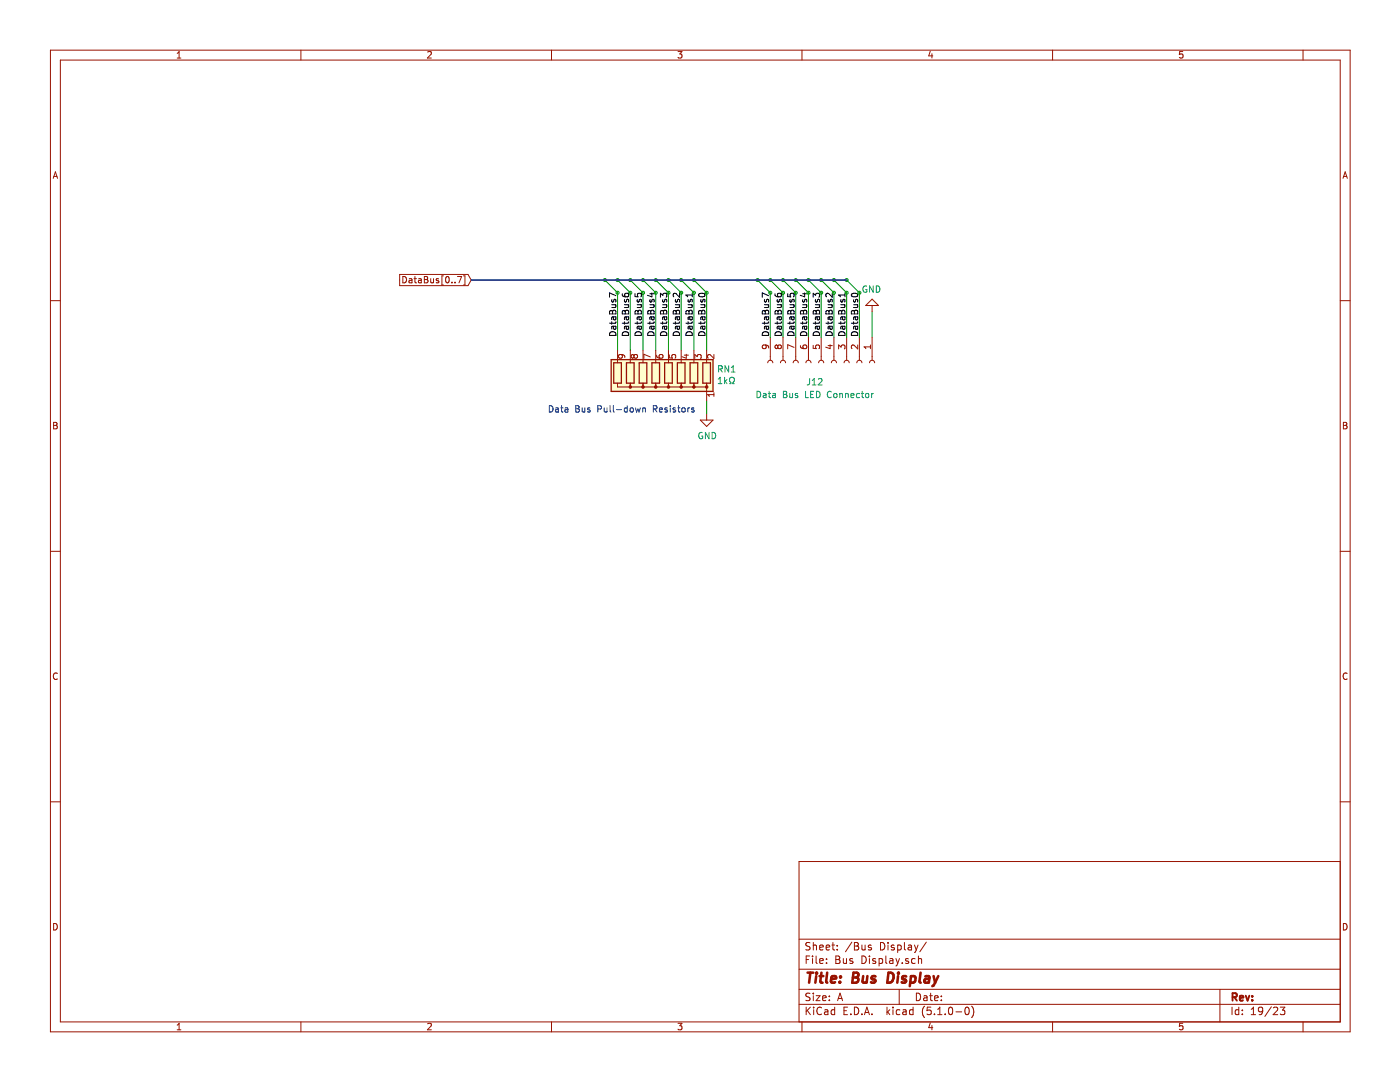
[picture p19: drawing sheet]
<svg xmlns="http://www.w3.org/2000/svg" width="279mm" height="216mm" viewBox="0 0 279 216" stroke-linecap="round" stroke-linejoin="round" font-family="sans-serif">
<g fill="none" stroke="#981200" stroke-width=".2">
<path d="M10.1 10h259.3v195.9h-259.3zM12 12h255.5v191.9h-255.5zM35.4 11.6h.7M35.4 10.6l.3-.3v1.3M60.1 10v2M85.3 10.4l.6-.1 .2 .3-.8 1h.8M110.1 10v2M135.3 10.3h.8l-.4 .5 .3 .1v.6l-.1 .1-.6-.1M160.1 10v2M185.7 10.2l-.4 1h.9M186 10.7v.9M210.1 10v2"/>
<path d="M236 10.3h-.6v.6l.2-.1h.4v.7l-.1 .1-.5-.1M260.1 10v2M10.6 35.6l.5-1.3 .4 1.3M10.7 35.2h.7M268 35.6l.5-1.3 .4 1.3M268.1 35.2h.7M10.1 60h1.9M79.8 54.8h13.6l.6 1.1-.6 1.1h-13.6zM80.4 55.2a.64 .64 0 0 1 .7 .6 .64 .64 0 0 1-.7 .6zM81.7 55.7h.4l.1 .7M82.2 55.9l-.4 .1-.2 .1 .1 .3h.5M82.6 55.6h.5"/>
<path d="M82.8 55.2v1.1l.3 .1M83.5 55.7h.5l.1 .7M84.1 55.9l-.4 .1-.2 .1v.3h.6M84.7 55.2l.6 .1v.2l-.2 .3 .3 .2-.1 .4h-.6zM84.7 55.8h.4M86 55.6v.8l.5-.1M86.5 55.6v.8M87.5 55.7l-.3-.1-.1 .2v.2l.4 .1v.3h-.4M88.5 55h-.3v1.9h.3M89.1 55.3l.1-.1a.69 .69 0 0 1 .5 .6 .69 .69 0 0 1-.5 .6l-.3-.4zM90.2 56.3v.1M90.8 56.3v.1"/>
<path d="M91.3 55.2h.8l-.5 1.2M92.5 55h.3v1.9h-.3M174 59.7l1.3 1.3h-2.5zM267.5 60h1.9M123.2 76.5v.7h17.8M123.2 69.8v2.6M124 70.7l.2 .3v.3l-.2 .2-.4-.1-.2-.4 .3-.3 .9 .2 .1 .4M125.8 69.8v2.6M125.8 76.5v.7M126.5 71l-.2-.3-.3 .3v.2l.2 .3 .3-.3M126.5 71l.3-.3h.2l.2 .3v.3l-.2 .2h-.2l-.3-.3M126.5 71v.2"/>
<path d="M128.3 69.8v2.6M128.3 76.5v.7M129.8 71.2l-1.3-.5v.8M130.9 69.8v2.6M130.9 76.5v.7M131 70.9l.2 .4 .4 .2 .7-.2v-.4l-.2-.2-.5 .2-.1 .3 .3 .3M133.4 69.8v2.6M133.4 76.5v.7M133.6 70.8v.6l.6 .1-.1-.5 .2-.3h.3l.3 .3-.2 .5M135.9 69.8v2.6M135.9 76.5v.7M136.6 70.9h.8"/>
<path d="M137 70.7v.8l-.9-.3M138.5 69.8v2.6M138.5 76.5v.7M138.7 71.5v-.8l.4 .5 .2-.4 .4-.1 .2 .3-.1 .5M141 69.8v2.6M141 76.5v3.5M142.5 70.7v.8l-.9-.8-.4 .3 .1 .5M142.5 78.4v.7M142.5 78.7h-1.3l.4 .4M152.7 68.8l.2 .3v.3l-.2 .2-.4-.1-.2-.4 .3-.3 .9 .2 .1 .4M153.2 72.4a.51 .51 0 0 1 .5-.5 .51 .51 0 0 1 .5 .5M153.7 67.3v4.6"/>
<path d="M155.2 69.1l-.2-.3-.3 .3v.2l.2 .3 .3-.3M155.2 69.1l.3-.3h.2l.2 .3v.3l-.2 .2h-.2l-.3-.3M155.2 69.1v.2M155.8 72.4a.51 .51 0 0 1 .5-.5 .51 .51 0 0 1 .5 .5M156.3 67.3v4.6M158.3 72.4a.51 .51 0 0 1 .5-.5 .51 .51 0 0 1 .5 .5M158.5 69.3l-1.3-.5v.8M158.8 67.3v4.6M159.7 69l.2 .4 .4 .2 .7-.2v-.4l-.2-.2-.5 .2-.1 .3 .3 .3M160.8 72.4a.51 .51 0 0 1 .5-.5 .51 .51 0 0 1 .6 .5M161.3 67.3v4.6M162.3 68.9v.6l.6 .1-.1-.5 .2-.3h.3l.3 .3-.2 .5"/>
<path d="M163.4 72.4a.51 .51 0 0 1 .5-.5 .51 .51 0 0 1 .5 .5M163.9 67.3v4.6M165.3 69h.8M165.7 68.8v.8l-.9-.3M165.9 72.4a.51 .51 0 0 1 .5-.5 .51 .51 0 0 1 .5 .5M166.4 67.3v4.6M167.4 69.6v-.8l.4 .5 .2-.4 .4-.1 .2 .3-.1 .5M168.5 72.4a.51 .51 0 0 1 .5-.5 .51 .51 0 0 1 .5 .5M169 67.3v4.6M171 72.4a.51 .51 0 0 1 .5-.5 .51 .51 0 0 1 .5 .5M171.2 68.8v.8l-.9-.8-.4 .3 .1 .5M171.5 67.3v4.6"/>
<path d="M173.5 72.4a.51 .51 0 0 1 .5-.5 .51 .51 0 0 1 .6 .5M173.7 68.8v.8M173.7 69.2h-1.3l.4 .4M174 61v1.2M174 67.3v4.6M10.7 84.3h.4l.3 .2-.3 .4 .3 .2-.2 .5h-.5zM10.7 84.9h.4M139.8 83.8h2.5l-1.3 1.3zM141 82.5v1.3M268.1 84.3h.4l.3 .2-.3 .4 .3 .2-.2 .5h-.5zM268.1 84.9h.4M10.1 110h1.9"/>
<path d="M267.5 110h1.9M11.4 134.4a.62 .62 0 0 0-.8 .4 .62 .62 0 0 0 .6 .8l.2-.1M268.8 134.4a.62 .62 0 0 0-.8 .4 .62 .62 0 0 0 .6 .8l.2-.1M10.1 160h1.9M267.5 160h1.9M267.5 171.9h-108v32M10.7 184.3a.65 .65 0 0 1 .7 .6 .65 .65 0 0 1-.7 .7zM159.5 197.4h108M159.5 193.4h108M159.5 187.4h108M160.9 191.5h.5M161.6 190.8h-.7v1.5"/>
<path d="M161.7 198.2h-.6l-.3 .3 .1 .3 .7 .3v.4l-.2 .2-.6-.1M161.7 188.1h-.6l-.3 .2 .1 .4 .7 .3v.4l-.2 .2-.6-.1M162.2 190.8v.1M162.2 191.3v1M162.3 188.1v1.5M162.3 198.2v.1M162.3 198.7v1M162.3 188.7l.2-.1h.4v1M162.9 198.7h.8l-.8 1h.8M162.9 190.8v1.2l.2 .3M163.6 189.1l.7-.2-.1-.3h-.4l-.2 .2 .1 .7h.5M163.6 191.8l.7-.2-.1-.3h-.4l-.2 .2 .1 .7h.5"/>
<path d="M164.2 199.2l.7-.2-.1-.2-.4-.1-.2 .2v.7h.6M164.9 189.1l.7-.2-.1-.3h-.4l-.2 .2 .1 .7h.5M165 192.1v.2M165 191.3v.2M165.5 198.8v.1M165.5 199.5v.2M166 188.6h.6M166.2 188.1v1.3l.4 .2M166.8 191.5h.5M166.8 190.8h.5l.3 .2-.1 .3-.2 .2 .3 .1v.4l-.2 .3h-.6zM167.1 189.4v.2M167.1 188.6v.2"/>
<path d="M167.2 199.7l.4-1.5 .6 1.5M167.3 199.2h.7M168.3 191.3l.1 .9 .3 .1 .2-.2M168.9 191.3v1M170 188l-1.3 1.9M170.2 191.3a.37 .37 0 0 0-.6 .2l.1 .2 .5 .1v.2l-.2 .3-.4-.1M170.5 188.1h.5l.3 .2-.1 .3-.2 .2 .3 .1 .1 .4-.3 .3h-.6zM170.5 188.8h.5M172 188.6l.1 .9 .3 .1 .2-.2M172 190.8a.76 .76 0 0 1 .9 .7 .76 .76 0 0 1-.9 .8zM172.6 188.6v1M173.5 190.8v.1"/>
<path d="M173.5 191.3v1M173.9 188.6a.37 .37 0 0 0-.6 .2l.1 .2 .5 .1v.2l-.2 .3-.4-.1M174.7 191.3a.37 .37 0 0 0-.6 .2l.1 .2 .5 .1 .1 .2-.2 .3-.5-.1M175.4 191.3h.5l.3 .2-.1 .6-.2 .2-.5-.1M175.4 191.3v1.5M175.7 188.1a.76 .76 0 0 1 .9 .7 .76 .76 0 0 1-.9 .8zM176.8 190.8v1.2l.2 .3M177.2 188.1v.1M177.2 188.6v1M177.6 191.3h.5l.1 1M178.2 191.6l-.5 .1-.2 .2 .2 .4 .5-.1M178.4 188.6a.37 .37 0 0 0-.5 .2v.2l.5 .1 .1 .2-.2 .3-.4-.1"/>
<path d="M178.8 191.3l.4 1M179.2 188.6h.4l.3 .2-.1 .6-.2 .2-.4-.1M179.2 192.3l-.4 .5M179.2 188.6v1.5M179.5 197.4v3M179.5 191.3l-.3 1M180.1 192.1v.2M180.5 188.1v1.3l.2 .2M181.3 191.3h-.4l-.2 .2 .1 .2 .5 .1v.4h-.6M181.3 188.6h.6v1M181.9 188.9l-.5 .1-.2 .2 .2 .4 .5-.1M182.5 188.6l.4 1"/>
<path d="M182.6 191.3h-.4l-.3 .2 .1 .6 .2 .2 .4-.1M182.9 189.6l-.4 .5M182.9 198.2a.75 .75 0 0 1 .8 .7 .75 .75 0 0 1-.8 .8zM183.2 188.6l-.3 1M183.3 191.4l.2-.1h.4v1M183.3 190.8v1.5M184.4 198.8h.5l.1 .9M184.9 188l-1.3 1.9M185 199l-.5 .1-.2 .2 .2 .4 .5-.1M185.5 198.7h.6M185.7 198.2v1.3l.4 .2M186.5 199.2l.7-.2v-.2l-.5-.1-.2 .2 .1 .7h.6"/>
<path d="M187.9 199.5v.2M187.9 198.8v.1M243.5 197.4v6.5M268.1 184.3a.65 .65 0 0 1 .7 .6 .65 .65 0 0 1-.7 .7zM35.4 204.5l.3-.3v1.3M35.4 205.5h.7M60.1 203.9v2M85.3 204.3l.6-.1 .2 .3-.8 1h.8M110.1 203.9v2M135.3 204.2h.8l-.4 .5 .3 .1v.6l-.1 .1-.6-.1M159.5 200.4h108M160.1 203.9v2"/>
<path d="M160.9 201v1.5M161.1 201.6l.6 .9M161.7 201l-.8 .8M162.4 201v.1M162.4 201.5v1M163.9 201.1a.59 .59 0 0 0-.7 0 .59 .59 0 0 0-.2 .7 .56 .56 0 0 0 .3 .6 .56 .56 0 0 0 .6-.1M164.6 201.5h.6v1M165.2 201.8l-.5 .1-.2 .2 .2 .4 .5-.1M166.6 201.5h-.5l-.2 .3v.5l.2 .2 .5-.1M166.6 201v1.5M168.4 201.7h.5M169.1 201h-.7v1.5h.7"/>
<path d="M169.8 202.3v.2M170.5 201a.76 .76 0 0 1 .9 .7 .76 .76 0 0 1-.9 .8zM172 202.3v.2M172.5 202.5l.5-1.5 .5 1.5M172.6 202h.8M174 202.3v.2M177 201v1.5M177.1 201.9l.5 .6M177.6 201.5l-.6 .5M178.2 201v.1M178.2 201.5v1M179.6 201.5h-.4l-.3 .3v.5l.3 .2 .4-.1"/>
<path d="M180.2 201.5h.6l.1 1M180.9 201.8l-.5 .1-.3 .2 .3 .4 .5-.1M182.2 201.5h-.4l-.3 .3 .1 .5 .2 .2 .4-.1M182.2 201v1.5M184.5 200.8a1.71 1.71 0 0 0 0 2.2M185.7 204.1l-.4 1h.9M185.8 201h-.7l-.1 .7 .2-.2 .5 .1 .2 .2-.1 .5-.2 .2-.6-.2M186 204.6v.9M186.5 202.3v.2M187.1 202.5h.9M187.1 201.4l.5-.4v1.5M188.6 202.3v.2"/>
<path d="M189.4 201.1l.4-.1a.94 .94 0 0 1 0 1.5 .82 .82 0 0 1-.4-1.4zM190.8 201.9h1.1M192.8 201h.1a.8 .8 0 0 1 .5 .7 .8 .8 0 0 1-.5 .8 1 1 0 0 1-.1-1.5zM193.9 200.8a1.71 1.71 0 0 1 0 2.2M210.1 203.9v2M236 204.2h-.6v.6l.2-.1h.4v.7l-.1 .1-.5-.1M245.9 201v1.5M247.2 201.5h-.4l-.3 .3 .1 .6h.6M247.2 201v1.5M247.9 202.3v.2M247.9 201.5v.2M249.7 202.5h.9"/>
<path d="M249.7 201.4l.4-.4v1.5M252 201.6l-.3 .3-.4-.1-.2-.2 .2-.6h.4l.2 .1a1.19 1.19 0 0 1-.2 1.3l-.4 .1M253.7 200.9l-1.3 1.9M254.1 201.1l.6-.1 .3 .4-.9 1.1h.9M255.5 201h.9l-.5 .5 .5 .2v.6l-.3 .2-.6-.2M260.1 203.9v2"/>
</g>
<g fill="none" stroke="#009596" stroke-width=".2">
<path d="M172.9 57.1a.59 .59 0 0 0-.7 .6 .59 .59 0 0 0 .7 .6l.1-.5h-.2M174.3 57v1.3l-.8-1.3v1.3M174.9 57a.64 .64 0 0 1 .7 .7 .64 .64 0 0 1-.7 .6zM143.3 76.6h.8M143.3 75.6l.4-.3v1.3M143.4 73.6l.7-.1v-.4l-.7-.1v1.2M143.7 73.6l.5 .6M144.6 75.3v1.3M144.7 76.1l.4 .5M145.1 75.7l-.5 .5M145.4 73v1.2l-.7-1.2v1.2M145.6 76.6h.3v-.3a.54 .54 0 0 1-.3-.7 .54 .54 0 0 1 .8-.2 .57 .57 0 0 1-.1 .9v.3h.3"/>
<path d="M146 74.2h.7M146 73.3l.3-.3v1.2M151.1 78.1a.64 .64 0 0 1 .7 .6 .64 .64 0 0 1-.7 .6zM152.4 78.6h.4l.1 .7M152.9 78.8l-.4 .1-.2 .1 .1 .3h.5M153.3 78.5h.5M153.5 78.1v1.1l.3 .1M154.2 78.6h.5l.1 .7M154.8 78.8l-.6 .2v.3h.6M156.3 78.1l.7 .1v.2l-.2 .3 .3 .2-.1 .4h-.7zM156.3 78.7h.5M157.6 78.5l.1 .8 .5-.1"/>
<path d="M158.2 78.5v.8M159.2 78.6l-.3-.1-.2 .2 .1 .2 .4 .1v.3h-.5M160.8 78.1v1.2h.6M161.6 75.5l-.1 1.1-.4 .2M161.8 78.7h.4M162.1 76.8h.7M162.1 75.9l.4-.4v1.3M162.4 78.1h-.6v1.2h.6M162.9 78.1a.64 .64 0 0 1 .8 .6 .64 .64 0 0 1-.8 .6zM163.3 75.7l.5-.2 .3 .4-.8 .9h.8M165.9 78.2a.56 .56 0 0 0-.8 .5 .56 .56 0 0 0 .8 .5M166.5 78.6l.3-.1 .3 .2-.2 .6h-.3l-.2-.2z"/>
<path d="M167.6 78.6h.5v.7M167.6 78.5v.8M168.7 78.6h.5l.1 .7M168.7 78.5v.8M169.8 78.9l.6-.1v-.2l-.4-.1-.2 .2 .1 .6h.5M171.5 78.6l-.3-.1-.3 .2 .1 .6h.5M171.9 78.5h.5M172.1 78.1v1.1l.3 .1M172.9 78.6h.4v.7h-.3l-.3-.2zM173.9 78.5v.8M174.3 78.5l-.4 .2M140.2 86.4a.59 .59 0 0 0-.8 .5 .59 .59 0 0 0 .8 .6v-.5h-.2"/>
<path d="M141.5 86.3v1.3l-.7-1.3v1.3M142.1 86.3a.64 .64 0 0 1 .7 .6 .64 .64 0 0 1-.7 .7z"/>
</g>
<g fill="none" stroke="#009300" stroke-width=".2">
<path d="M120.7 55.9l2.5 2.5v11.4M123.2 55.9l2.6 2.5v11.4M125.8 55.9l2.5 2.5v11.4M128.3 55.9l2.6 2.5v11.4M130.9 55.9l2.5 2.5v11.4M133.4 55.9l2.5 2.5v11.4M135.9 55.9l2.6 2.5v11.4M138.5 55.9l2.5 2.5v11.4M151.2 55.9l2.5 2.5v8.9M153.7 55.9l2.6 2.5v8.9M156.3 55.9l2.5 2.5v8.9M158.8 55.9l2.5 2.5v8.9"/>
<path d="M161.3 55.9l2.6 2.5v8.9M163.9 55.9l2.5 2.5v8.9M166.4 55.9l2.6 2.5v8.9M169 55.9l2.5 2.5v8.9M174 62.2v5.1M141 80v2.5"/>
<circle cx="120.7" cy="55.9" r=".3"/>
<circle cx="123.2" cy="55.9" r=".3"/>
<circle cx="123.2" cy="58.4" r=".3"/>
<circle cx="125.8" cy="55.9" r=".3"/>
<circle cx="125.8" cy="58.4" r=".3"/>
<circle cx="128.3" cy="55.9" r=".3"/>
<circle cx="128.3" cy="58.4" r=".3"/>
<circle cx="130.9" cy="55.9" r=".3"/>
<circle cx="130.9" cy="58.4" r=".3"/>
<circle cx="133.4" cy="55.9" r=".3"/>
<circle cx="133.4" cy="58.4" r=".3"/>
<circle cx="135.9" cy="58.4" r=".3"/>
<circle cx="135.9" cy="55.9" r=".3"/>
<circle cx="138.5" cy="55.9" r=".3"/>
<circle cx="138.5" cy="58.4" r=".3"/>
<circle cx="141" cy="58.4" r=".3"/>
<circle cx="151.2" cy="55.9" r=".3"/>
<circle cx="153.7" cy="55.9" r=".3"/>
<circle cx="153.7" cy="58.4" r=".3"/>
<circle cx="156.3" cy="58.4" r=".3"/>
<circle cx="156.3" cy="55.9" r=".3"/>
<circle cx="158.8" cy="55.9" r=".3"/>
<circle cx="158.8" cy="58.4" r=".3"/>
<circle cx="161.3" cy="58.4" r=".3"/>
<circle cx="161.3" cy="55.9" r=".3"/>
<circle cx="163.9" cy="58.4" r=".3"/>
<circle cx="163.9" cy="55.9" r=".3"/>
<circle cx="166.4" cy="55.9" r=".3"/>
<circle cx="166.4" cy="58.4" r=".3"/>
<circle cx="169" cy="55.9" r=".3"/>
<circle cx="169" cy="58.4" r=".3"/>
<circle cx="171.5" cy="58.4" r=".3"/>
</g>
<g fill="none" stroke="#000" stroke-width=".2">
<path d="M122.1 59.8v.3l.2 .2 .1-.1 .2-.4h.3v.5M122.9 59l-1.3-.6v.9M124.2 58.6l.1 .4a.87 .87 0 0 0 1.2 0l-.2-.4h-.5l-.1 .4 .2 .2M124.7 59.8l-.1 .3 .2 .2 .2-.1 .1-.4h.3v.5M126.7 58.6v.6h.6l-.1-.1 .1-.5h.6l.1 .2-.1 .4M127.2 59.8v.3l.1 .2 .2-.1 .1-.4h.3v.5M129.7 58.6h.8M129.7 59.8v.3l.2 .2 .2-.1 .1-.4h.3v.5M130.1 58.4v.8l-.9-.3M131.8 59.3v-.8l.5 .4 .1-.3h.6l.1 .5-.2 .2M132.3 59.8l-.1 .3 .2 .2 .2-.1 .1-.4h.3v.5M134.8 59.8v.3l.2 .2 .1-.1 .2-.4h.3v.5"/>
<path d="M135.6 58.5v.8l-.9-.8-.4 .3 .2 .4M137.4 59.8l-.1 .3 .2 .2 .2-.1 .1-.4h.3v.5M138.2 58.9h-1.3l.3 .3M138.2 58.5v.7M139.6 58.6a.68 .68 0 0 1 1.1 .3 .73 .73 0 0 1-1.3-.1zM139.9 59.8v.3l.1 .2 .2-.1 .1-.4h.3v.5M152.6 59.8v.3l.1 .2 .2-.1 .1-.4h.3v.5M153.4 59l-1.3-.6v.9M154.7 58.6v.4a.87 .87 0 0 0 1.2 0l-.1-.4h-.5l-.2 .4 .3 .2M155.1 59.8v.3l.2 .2 .2-.1 .1-.4h.3v.5M157.2 58.6v.6h.6l-.1-.1 .1-.5h.5l.2 .2-.2 .4M157.7 59.8l-.1 .3 .2 .2 .2-.1 .1-.4h.3v.5"/>
<path d="M160.2 58.6h.8M160.2 59.8v.3l.2 .2 .1-.1 .2-.4h.3v.5M160.6 58.4v.8l-.9-.3M162.3 59.3v-.8l.5 .4 .1-.3h.6l.1 .5-.2 .2M162.8 59.8l-.1 .3 .2 .2 .2-.1 .1-.4h.3v.5M165.3 59.8v.3l.1 .2 .2-.1 .1-.4h.3v.5M166.1 58.5v.8l-.9-.8-.4 .3 .2 .4M167.8 59.8v.3l.2 .2 .2-.1 .1-.4h.3v.5M168.6 58.5v.7M168.6 58.9h-1.2l.3 .3M170 58.6a.68 .68 0 0 1 1.2 .3 .73 .73 0 0 1-1.3-.1zM170.4 59.8l-.1 .3 .2 .2 .2-.1 .1-.4h.3v.5"/>
<path d="M121.7 62.1l.3-.1 .3 .2 .1-.2 .3-.1 .2 .3v.4h-1.3zM121.8 66.3a.66 .66 0 0 1 .8-.1 .66 .66 0 0 1 .3 .7h-1.3zM122.1 64.2v.5M122.1 60.8h.8M122.3 62.2v.4M122.4 63.2v.5l.2 .1h.3v-.6M122.4 65.1v.4l.2 .2h.3v-.6M122.8 60.8l.1 .5-.8 .1M122.9 64.2l-.2 .3h-1.1M122.9 65.1l-.8 .1v.5M122.9 63.2l-.8 .1v.5M124.3 62.1l.2-.1 .3 .2 .1-.2 .3-.1 .3 .3v.4h-1.3z"/>
<path d="M124.4 66.3a.66 .66 0 0 1 .7-.1 .66 .66 0 0 1 .4 .7h-1.3zM124.6 60.8h.9M124.6 64.2v.5M124.8 62.2v.4M124.9 65.1l.1 .4 .2 .2h.2v-.6M124.9 63.2l.1 .5 .2 .1h.2v-.6M125.3 60.8l.1 .5-.8 .1M125.5 65.1l-.8 .1v.5M125.5 64.2l-.2 .3h-1.1M125.5 63.2l-.8 .1v.5M126.8 62.1l.3-.1 .2 .2 .2-.2 .3-.1 .2 .3v.4h-1.3zM126.9 66.3a.66 .66 0 0 1 .8-.1 .66 .66 0 0 1 .3 .7h-1.3z"/>
<path d="M127.2 60.8h.8M127.2 64.2v.5M127.3 62.2v.4M127.5 65.1v.4l.2 .2h.2v-.6M127.5 63.2v.5l.2 .1h.2v-.6M127.9 60.8v.5l-.7 .1M128 65.1l-.8 .1v.5M128 64.2l-.2 .3h-1.1M128 63.2l-.8 .1v.5M129.3 62.1l.3-.1 .3 .2 .1-.2 .3-.1 .2 .3v.4h-1.2zM129.4 66.3a.66 .66 0 0 1 .8-.1 .66 .66 0 0 1 .3 .7h-1.2zM129.7 60.8h.8"/>
<path d="M129.7 64.2v.5M129.9 62.2v.4M130 65.1l.1 .4 .1 .2h.3v-.6M130 63.2l.1 .5 .1 .1h.3v-.6M130.4 60.8l.1 .5-.8 .1M130.5 65.1l-.8 .1v.5M130.5 64.2l-.1 .3h-1.1M130.5 63.2l-.8 .1v.5M131.9 62.1l.3-.1 .2 .2 .1-.2 .3-.1 .3 .3v.4h-1.3zM132 66.3a.66 .66 0 0 1 .7-.1 .66 .66 0 0 1 .4 .7h-1.3zM132.2 60.8h.9M132.2 64.2v.5"/>
<path d="M132.4 62.2v.4M132.5 65.1l.1 .4 .2 .2h.2v-.6M132.5 63.2l.1 .5 .2 .1h.2v-.6M132.9 60.8l.1 .5-.8 .1M133.1 65.1l-.8 .1v.5M133.1 64.2l-.2 .3h-1.1M133.1 63.2l-.8 .1v.5M134.4 62.1l.3-.1 .3 .2 .1-.2 .3-.1 .2 .3v.4h-1.3zM134.5 66.3a.66 .66 0 0 1 .8-.1 .66 .66 0 0 1 .3 .7h-1.3zM134.8 60.8h.8M134.8 64.2v.5M135 62.2v.4"/>
<path d="M135.1 65.1v.4l.2 .2h.3v-.6M135.1 63.2v.5l.2 .1h.3v-.6M135.5 60.8l.1 .5-.8 .1M135.6 65.1l-.8 .1v.5M135.6 64.2l-.2 .3h-1.1M135.6 63.2l-.8 .1v.5M137 62.1l.2-.1 .3 .2 .1-.2 .3-.1 .3 .3v.4h-1.3zM137.1 66.3a.66 .66 0 0 1 .7-.1 .66 .66 0 0 1 .4 .7h-1.3zM137.3 60.8h.9M137.3 64.2v.5M137.5 62.2v.4M137.6 65.1l.1 .4 .2 .2h.2v-.6"/>
<path d="M137.6 63.2l.1 .5 .2 .1h.2v-.6M138 60.8l.1 .5-.8 .1M138.2 65.1l-.8 .1v.5M138.2 64.2l-.2 .3h-1.1M138.2 63.2l-.8 .1v.5M139.5 62.1l.3-.1 .2 .2 .2-.2 .3-.1 .2 .3v.4h-1.3zM139.6 66.3a.66 .66 0 0 1 .8-.1 .66 .66 0 0 1 .3 .7h-1.3zM139.9 60.8h.8M139.9 64.2v.5M140 62.2v.4M140.2 65.1v.4l.2 .2h.2v-.6M140.2 63.2v.5l.2 .1h.2v-.6"/>
<path d="M140.6 60.8v.5l-.7 .1M140.7 65.1l-.8 .1v.5M140.7 64.2l-.2 .3h-1.1M140.7 63.2l-.8 .1v.5M152.2 62.1l.3-.1 .2 .2 .2-.2 .3-.1 .2 .3v.4h-1.3zM152.3 66.3a.66 .66 0 0 1 .8-.1 .66 .66 0 0 1 .3 .7h-1.3zM152.6 60.8h.8M152.6 64.2v.5M152.7 62.2v.4M152.9 65.1v.4l.2 .2h.2v-.6M152.9 63.2v.5l.2 .1h.2v-.6M153.3 60.8v.5l-.7 .1"/>
<path d="M153.4 65.1l-.8 .1v.5M153.4 64.2l-.2 .3h-1.1M153.4 63.2l-.8 .1v.5M154.7 62.1l.3-.1 .3 .2 .1-.2 .3-.1 .2 .3v.4h-1.2zM154.8 66.3a.66 .66 0 0 1 .8-.1 .66 .66 0 0 1 .3 .7h-1.2zM155.1 60.8h.8M155.1 64.2v.5M155.3 62.2v.4M155.4 65.1l.1 .4 .1 .2h.3v-.6M155.4 63.2l.1 .5 .1 .1h.3v-.6M155.8 60.8l.1 .5-.8 .1M155.9 65.1l-.8 .1v.5"/>
<path d="M155.9 64.2l-.1 .3h-1.1M155.9 63.2l-.8 .1v.5M157.3 62.1l.3-.1 .2 .2 .1-.2 .3-.1 .3 .3v.4h-1.3zM157.4 66.3a.66 .66 0 0 1 .7-.1 .66 .66 0 0 1 .4 .7h-1.3zM157.6 60.8h.9M157.6 64.2v.5M157.8 62.2v.4M157.9 65.1l.1 .4 .2 .2h.2v-.6M157.9 63.2l.1 .5 .2 .1h.2v-.6M158.3 60.8l.1 .5-.8 .1M158.5 65.1l-.8 .1v.5M158.5 64.2l-.2 .3h-1.1"/>
<path d="M158.5 63.2l-.8 .1v.5M159.8 62.1l.3-.1 .3 .2 .1-.2 .3-.1 .2 .3v.4h-1.3zM159.9 66.3a.66 .66 0 0 1 .8-.1 .66 .66 0 0 1 .3 .7h-1.3zM160.2 60.8h.8M160.2 64.2v.5M160.4 62.2v.4M160.5 65.1v.4l.2 .2h.3v-.6M160.5 63.2v.5l.2 .1h.3v-.6M160.9 60.8l.1 .5-.8 .1M161 65.1l-.8 .1v.5M161 64.2l-.2 .3h-1.1M161 63.2l-.8 .1v.5"/>
<path d="M162.4 62.1l.2-.1 .3 .2 .1-.2 .3-.1 .3 .3v.4h-1.3zM162.5 66.3a.66 .66 0 0 1 .7-.1 .66 .66 0 0 1 .4 .7h-1.3zM162.7 60.8h.9M162.7 64.2v.5M162.9 62.2v.4M163 65.1l.1 .4 .2 .2h.2v-.6M163 63.2l.1 .5 .2 .1h.2v-.6M163.4 60.8l.1 .5-.8 .1M163.6 65.1l-.8 .1v.5M163.6 64.2l-.2 .3h-1.1M163.6 63.2l-.8 .1v.5M164.9 62.1l.3-.1 .2 .2 .2-.2 .3-.1 .2 .3v.4h-1.3z"/>
<path d="M165 66.3a.66 .66 0 0 1 .8-.1 .66 .66 0 0 1 .3 .7h-1.3zM165.3 60.8h.8M165.3 64.2v.5M165.4 62.2v.4M165.6 65.1v.4l.2 .2h.2v-.6M165.6 63.2v.5l.2 .1h.2v-.6M166 60.8v.5l-.7 .1M166.1 65.1l-.8 .1v.5M166.1 64.2l-.2 .3h-1.1M166.1 63.2l-.8 .1v.5M167.4 62.1l.3-.1 .3 .2 .1-.2 .3-.1 .2 .3v.4h-1.2zM167.5 66.3a.66 .66 0 0 1 .8-.1 .66 .66 0 0 1 .3 .7h-1.2z"/>
<path d="M167.8 60.8h.8M167.8 64.2v.5M168 62.2v.4M168.1 65.1l.1 .4 .1 .2h.3v-.6M168.1 63.2l.1 .5 .1 .1h.3v-.6M168.5 60.8l.1 .5-.8 .1M168.6 65.1l-.8 .1v.5M168.6 64.2l-.1 .3h-1.1M168.6 63.2l-.8 .1v.5M170 62.1l.3-.1 .2 .2 .1-.2 .3-.1 .3 .3v.4h-1.3zM170.1 66.3a.66 .66 0 0 1 .7-.1 .66 .66 0 0 1 .4 .7h-1.3zM170.3 60.8h.9"/>
<path d="M170.3 64.2v.5M170.5 62.2v.4M170.6 65.1l.1 .4 .2 .2h.2v-.6M170.6 63.2l.1 .5 .2 .1h.2v-.6M171 60.8l.1 .5-.8 .1M171.2 65.1l-.8 .1v.5M171.2 64.2l-.2 .3h-1.1M171.2 63.2l-.8 .1v.5"/>
</g>
<g fill="none" stroke="#0327cd" stroke-width=".2">
<path d="M109.6 80.9a.64 .64 0 0 1 .8 .7 .64 .64 0 0 1-.8 .6zM110.9 81.4h.5l.1 .8M111.5 81.7h-.5l-.1 .2v.3h.6M111.9 81.4h.5M112.1 80.9v1.1l.3 .2M112.8 81.4h.5v.8M113.3 81.7h-.4l-.2 .2 .1 .3h.5M114.9 80.9h.4l.3 .3-.3 .4 .3 .2-.2 .4h-.5zM114.9 81.6h.4M116.2 81.4v.8l.5-.1M116.7 81.4v.8M117.7 81.4h-.2l-.2 .2v.1l.4 .2v.3h-.4"/>
<path d="M119.3 81.6l.7-.1v-.4l-.7-.2v1.3M120.6 81.4l.1 .8 .4-.1M121.1 81.4v.8M121.7 80.9v1.1l.2 .2M122.4 80.9v1.1l.2 .2M123.1 81.7h.9M125.2 81.4h-.4l-.2 .2 .1 .6h.5M125.2 80.9v1.3M125.8 81.5l.2-.1 .3 .1 .1 .5-.1 .2-.5-.1zM126.8 81.4l.3 .8 .2-.6 .2 .6 .3-.8M128.3 81.5l.5-.1v.8M128.3 81.4v.8"/>
<path d="M130.4 81.6h.6l.1-.2-.1-.3-.6-.2v1.3M130.7 81.6l.4 .6M131.6 81.8l.6-.1-.1-.3h-.3l-.2 .2 .1 .6h.4M133.2 81.4h-.3l-.2 .2v.1l.5 .2v.3h-.5M133.8 80.9v.2M133.8 81.4v.8M134.8 81.4h-.3l-.2 .2 .1 .1 .4 .2v.3h-.5M135.2 81.4h.5M135.4 80.9v1.1l.3 .2M136.1 81.5l.2-.1 .4 .1v.5l-.1 .2-.5-.1zM137.3 81.4v.8M137.6 81.4l-.3 .2"/>
<path d="M138.5 81.4h-.3l-.2 .2 .1 .1 .4 .2v.3h-.5"/>
</g>
<path d="M122 71.8h20.3v6.3h-20.3z" fill-rule="evenodd" fill="#fffecd" stroke="#fffecd" stroke-width=".25"/>
<g fill="#981200" stroke="#981200" stroke-width=".2">
<circle cx="141" cy="77.2" r=".25"/>
<circle cx="138.5" cy="77.2" r=".25"/>
<circle cx="135.9" cy="77.2" r=".25"/>
<circle cx="133.4" cy="77.2" r=".25"/>
<circle cx="130.9" cy="77.2" r=".25"/>
<circle cx="128.3" cy="77.2" r=".25"/>
<circle cx="125.8" cy="77.2" r=".25"/>
</g>
<path d="M122 71.8h20.3v6.3h-20.3zM122.5 72.4h1.5v4.1h-1.5zM125 72.4h1.5v4.1h-1.5zM127.6 72.4h1.5v4.1h-1.5zM130.1 72.4h1.5v4.1h-1.5zM132.6 72.4h1.6v4.1h-1.6zM135.2 72.4h1.5v4.1h-1.5zM137.7 72.4h1.5v4.1h-1.5zM140.3 72.4h1.5v4.1h-1.5z" fill="none" stroke="#981200" stroke-width=".25"/>
<path d="M94 55.9h75" fill="none" stroke="#011996" stroke-width=".3"/>
<path d="M246 199l.7-.1 .1-.2v-.4l-.2-.1h-.6v1.5M246.3 199l.5 .7M247.4 199.2l.7-.2v-.2l-.5-.1-.2 .2 .1 .7h.6M248.6 198.7l.4 1 .3-1M249.9 199.5v.2M249.9 198.8v.1" fill="none" stroke="#981200" stroke-width=".38"/>
<g fill="none" stroke="#981200" stroke-width=".51">
<path d="M161.2 194.1h1.1M161.7 194.1l-.2 2M162.9 194.8l-.2 1.3M163 194.1l-.1 .2M163 194.1l.1 .1-.2 .1M163.6 194.8h.7M163.9 194.1l-.2 1.7 .1 .2 .4 .1M165.1 194.1l-.2 1.7 .2 .3M165.9 195.4l1-.2-.1-.4h-.8l-.2 1 .3 .3 .6-.1M167.6 195.9v.2M167.7 194.8l.1 .1-.1 .1M167.7 194.8v.2"/>
<path d="M170.2 195h.7M170.3 194.1h.7a.5 .5 0 0 1 .3 .5 .5 .5 0 0 1-.4 .4l.3 .1a.56 .56 0 0 1-.4 1h-.7zM172.3 194.8l-.1 1.2a.59 .59 0 0 0 .8-.1M173.1 194.8l-.1 1.3M174.7 194.8a.52 .52 0 0 0-.8 .3l.3 .3 .5 .1v.3l-.3 .3-.6-.1M177.3 194.1h.5a1.08 1.08 0 0 1 .5 1.3 1.08 1.08 0 0 1-1.2 .7zM179.2 194.8l-.1 1.3M179.3 194.1l-.1 .1 .1 .1M179.3 194.1v.2M180.9 194.8h-.5h-.2l-.2 .3 .3 .3 .5 .1v.3l-.1 .2-.2 .1-.6-.1M181.8 194.8a.68 .68 0 0 1 .9 .1v.8a.66 .66 0 0 1-1 .3M181.8 194.8l-.2 2"/>
<path d="M183.7 194.1l-.2 1.7 .2 .3M184.7 194.8h.7v1.3M185.5 195.2l-.7 .1a.4 .4 0 0 0-.3 .4 .4 .4 0 0 0 .2 .4l.7-.1M186.3 194.8l.3 1.3M186.6 196.1l-.2 .5-.3 .2M187.3 194.8l-.7 1.3"/>
</g>
</svg>
